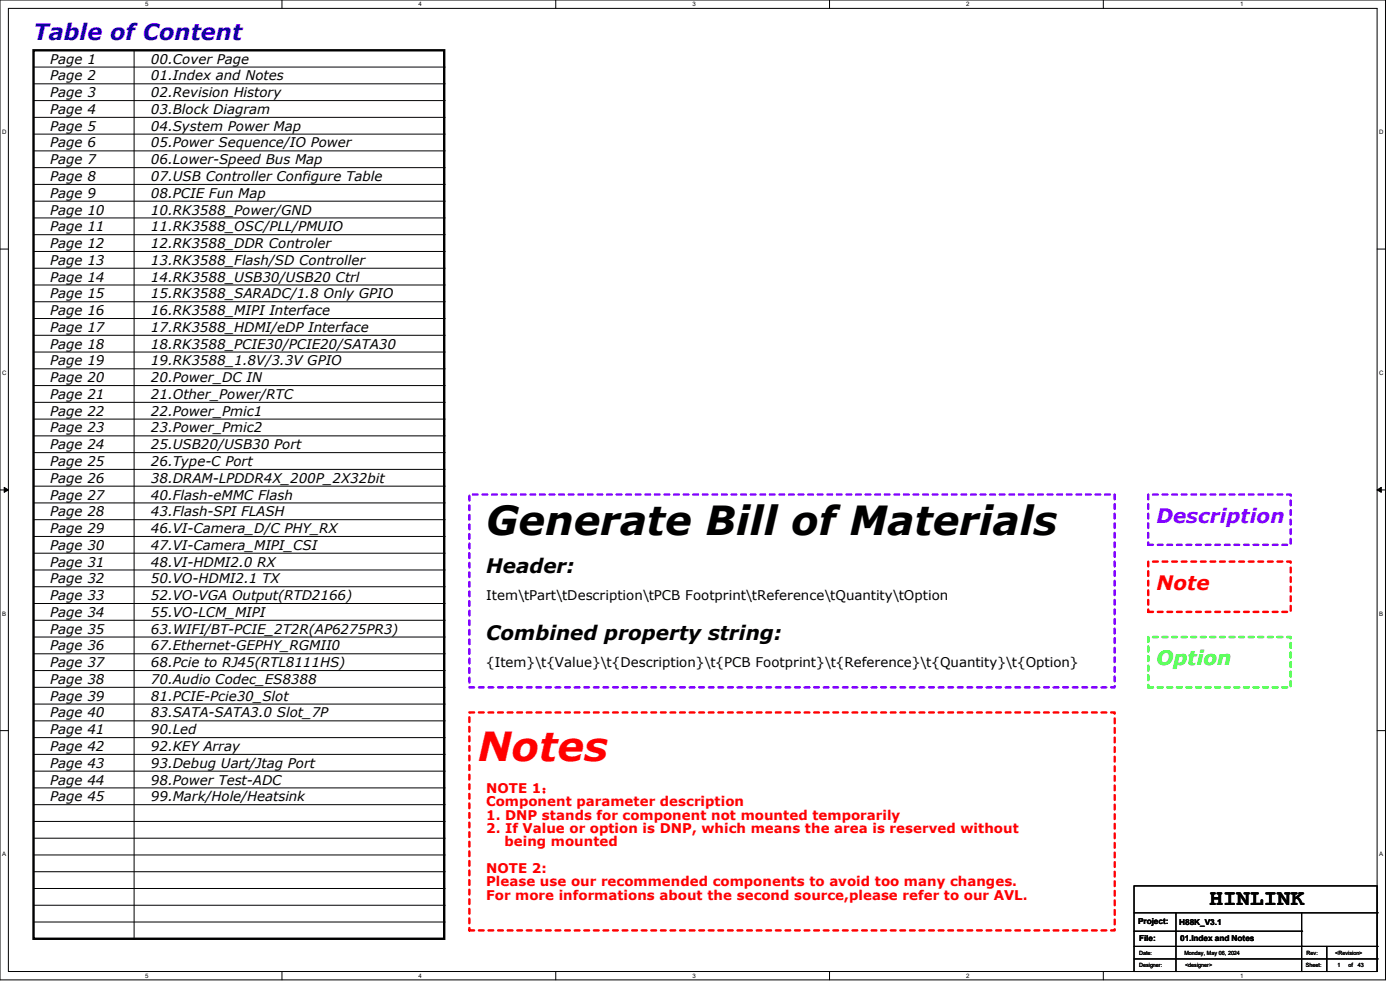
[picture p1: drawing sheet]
<svg xmlns="http://www.w3.org/2000/svg" width="297mm" height="210mm" viewBox="0 0 297 210" stroke-linecap="round" stroke-linejoin="round" font-family="sans-serif">
<defs><g id="words">
<text font-size="8.5" x="103.1" y="113.5">Generate Bill of Materials</text>
<text font-size="8.5" fill="#f00" x="101.3" y="161.5">Notes</text>
<text font-size="4.8" fill="#00f" x="7.1" y="8.4">Table of Content</text>
<text font-size="4.8" x="256.6" y="191.9">HINLINK</text>
<text font-size="4.2" fill="#7f00ff" x="245.4" y="110.9">Description</text>
<g font-size="4.2">
<text x="103.1" y="121.6">Header:</text>
<text x="103.1" y="135.8">Combined property string:</text>
</g>
<text font-size="4.2" fill="#f00" x="245.4" y="125.1">Note</text>
<text font-size="4.2" fill="#01ff00" x="245.4" y="141.1">Option</text>
<g font-size="2.8">
<text x="10.7" y="17.1">Page 2</text>
<text x="10.7" y="13.5">Page 1</text>
<text x="32" y="13.5">00.Cover Page</text>
<text x="32" y="17.1">01.Index and Notes</text>
<text x="10.7" y="20.6">Page 3</text>
<text x="32" y="20.6">02.Revision History</text>
<text x="10.7" y="24.2">Page 4</text>
<text x="10.7" y="27.7">Page 5</text>
<text x="32" y="24.2">03.Block Diagram</text>
<text x="32" y="27.7">04.System Power Map</text>
<text x="10.7" y="31.3">Page 6</text>
<text x="10.7" y="34.8">Page 7</text>
<text x="32" y="31.3">05.Power Sequence/IO Power</text>
<text x="32" y="34.8">06.Lower-Speed Bus Map</text>
<text x="10.7" y="38.4">Page 8</text>
<text x="10.7" y="42">Page 9</text>
<text x="32" y="42">08.PCIE Fun Map</text>
<text x="32" y="38.4">07.USB Controller Configure Table</text>
<text x="10.7" y="45.5">Page 10</text>
<text x="32" y="45.5">10.RK3588_Power/GND</text>
<text x="10.7" y="49.1">Page 11</text>
<text x="10.7" y="52.6">Page 12</text>
<text x="32" y="52.6">12.RK3588_DDR Controler</text>
<text x="32" y="49.1">11.RK3588_OSC/PLL/PMUIO</text>
<text x="10.7" y="56.2">Page 13</text>
<text x="10.7" y="59.7">Page 14</text>
<text x="32" y="56.2">13.RK3588_Flash/SD Controller</text>
<text x="32" y="59.7">14.RK3588_USB30/USB20 Ctrl</text>
<text x="10.7" y="63.3">Page 15</text>
<text x="32" y="63.3">15.RK3588_SARADC/1.8 Only GPIO</text>
<text x="10.7" y="66.8">Page 16</text>
<text x="10.7" y="70.4">Page 17</text>
<text x="32" y="66.8">16.RK3588_MIPI Interface</text>
<text x="32" y="70.4">17.RK3588_HDMI/eDP Interface</text>
<text x="10.7" y="74">Page 18</text>
<text x="10.7" y="77.5">Page 19</text>
<text x="32" y="74">18.RK3588_PCIE30/PCIE20/SATA30</text>
<text x="32" y="77.5">19.RK3588_1.8V/3.3V GPIO</text>
<text x="10.7" y="81.1">Page 20</text>
<text x="32" y="81.1">20.Power_DC IN</text>
<text x="10.7" y="84.6">Page 21</text>
<text x="10.7" y="88.2">Page 22</text>
<text x="32" y="84.6">21.Other_Power/RTC</text>
<text x="32" y="88.2">22.Power_Pmic1</text>
<text x="10.7" y="91.7">Page 23</text>
<text x="10.7" y="95.3">Page 24</text>
<text x="32" y="95.3">25.USB20/USB30 Port</text>
<text x="32" y="91.7">23.Power_Pmic2</text>
<text x="10.7" y="98.9">Page 25</text>
<text x="32" y="98.8">26.Type-C Port</text>
<text x="10.7" y="102.4">Page 26</text>
<text x="10.7" y="106">Page 27</text>
<text x="32" y="102.4">38.DRAM-LPDDR4X_200P_2X32bit</text>
<text x="32" y="106">40.Flash-eMMC Flash</text>
<text x="10.7" y="109.5">Page 28</text>
<text x="10.7" y="113.1">Page 29</text>
<text x="32" y="109.5">43.Flash-SPI FLASH</text>
<text x="32" y="113.1">46.VI-Camera_D/C PHY_RX</text>
<text x="10.7" y="116.6">Page 30</text>
<text x="32" y="116.6">47.VI-Camera_MIPI_CSI</text>
<text x="10.7" y="120.2">Page 31</text>
<text x="10.7" y="123.7">Page 32</text>
<text x="32" y="120.2">48.VI-HDMI2.0 RX</text>
<text x="32" y="123.7">50.VO-HDMI2.1 TX</text>
<text x="10.7" y="127.3">Page 33</text>
<text x="10.7" y="130.9">Page 34</text>
<text x="32" y="127.3">52.VO-VGA Output(RTD2166)</text>
<text x="32" y="130.9">55.VO-LCM_MIPI</text>
<text x="103.1" y="127.3">Item\tPart\tDescription\tPCB Footprint\tReference\tQuantity\tOption</text>
<text x="10.7" y="134.4">Page 35</text>
<text x="10.7" y="138">Page 36</text>
<text x="32" y="134.4">63.WIFI/BT-PCIE_2T2R(AP6275PR3)</text>
<text x="32" y="138">67.Ethernet-GEPHY_RGMII0</text>
<text x="10.7" y="141.5">Page 37</text>
<text x="32" y="141.5">68.Pcie to RJ45(RTL8111HS)</text>
<text x="103.1" y="141.5">{Item}\t{Value}\t{Description}\t{PCB Footprint}\t{Reference}\t{Quantity}\t{Option}</text>
<text x="10.7" y="145.1">Page 38</text>
<text x="10.7" y="148.6">Page 39</text>
<text x="32" y="145.1">70.Audio Codec_ES8388</text>
<text x="32" y="148.6">81.PCIE-Pcie30_Slot</text>
<text x="10.7" y="152.2">Page 40</text>
<text x="10.7" y="155.7">Page 41</text>
<text x="32" y="152.2">83.SATA-SATA3.0 Slot_7P</text>
<text x="32" y="155.7">90.Led</text>
<text x="10.7" y="159.3">Page 42</text>
<text x="32" y="159.3">92.KEY Array</text>
<text x="10.7" y="162.9">Page 43</text>
<text x="10.7" y="166.4">Page 44</text>
<text x="32" y="162.9">93.Debug Uart/Jtag Port</text>
<text x="32" y="166.4">98.Power Test-ADC</text>
<text x="10.7" y="170">Page 45</text>
<text x="32" y="170">99.Mark/Hole/Heatsink</text>
</g>
<g font-size="2.8" fill="#f00">
<text x="103.1" y="171">Component parameter description</text>
<text x="103.1" y="173.9">1. DNP stands for component not mounted temporarily</text>
<text x="103.1" y="168.2">NOTE 1：</text>
<text x="103.1" y="176.7">2. If Value or option is DNP, which means the area is reserved without</text>
<text x="107" y="179.5">being mounted</text>
<text x="103.1" y="185.2">NOTE 2:</text>
<text x="103.1" y="188">Please use our recommended components to avoid too many changes.</text>
<text x="103.1" y="190.9">For more informations about the second source,please refer to our AVL.</text>
</g>
<g font-size="1.7">
<text x="241.5" y="196">Project:</text>
<text x="250.1" y="196.1">H88K_V3.1</text>
<text x="241.6" y="199.5">File:</text>
<text x="250.4" y="199.7">01.Index and Notes</text>
</g>
<g font-size="1.3">
<text x="30.8" y="1.3">5</text>
<text x="88.8" y="1.3">4</text>
<text x="146.9" y="1.3">3</text>
<text x="205" y="1.3">2</text>
<text x="263.1" y="1.3">1</text>
<text x=".5" y="28.4">D</text>
<text x="292.6" y="28.4">D</text>
<text x=".5" y="79.5">C</text>
<text x="292.6" y="79.5">C</text>
<text x=".5" y="130.6">B</text>
<text x="292.6" y="130.6">B</text>
<text x=".5" y="181.7">A</text>
<text x="292.6" y="181.7">A</text>
<text x="30.8" y="207.4">5</text>
<text x="88.8" y="207.4">4</text>
<text x="146.9" y="207.4">3</text>
<text x="205" y="207.4">2</text>
<text x="263.1" y="207.4">1</text>
</g>
<g font-size="1.2">
<text x="241.6" y="202.6">Date:</text>
<text x="251.2" y="202.6">Monday, May 06, 2024</text>
<text x="277.2" y="202.6">Rev:</text>
<text x="283.3" y="202.6">&lt;Revision&gt;</text>
<text x="241.6" y="205.1">Designer:</text>
<text x="251.4" y="205.1">&lt;designer&gt;</text>
<text x="277" y="205.1">Sheet:</text>
<text x="283.8" y="205.1">1</text>
<text x="286" y="205.1">of</text>
<text x="288" y="205.1">43</text>
</g>
</g></defs>
<g fill="none" stroke="#000" stroke-width=".21">
<path d="M0 0h293.9v207.9h-293.9zM1.8 1.8h290.3v204.3h-290.3zM7.1 14.2h87.1M7.1 17.8h87.1M28.4 10.7v188.4M59.8 0v1.8M94.2 14.2h.1M94.2 17.8h.1M117.9 0v1.8M176 0v1.8M234.1 0v1.8M7.1 21.3h87.1"/>
<path d="M7.1 24.9h87.1M7.1 28.4h87.1M7.1 32h87.1M7.1 35.6h87.1M7.1 39.1h87.1M94.2 21.3h.1M94.2 24.9h.1M94.2 28.4h.1M94.2 32h.1M94.2 35.6h.1M94.2 39.1h.1M0 52.8h1.8"/>
<path d="M7.1 42.7h87.1M7.1 46.2h87.1M7.1 49.8h87.1M7.1 53.3h87.1M7.1 56.9h87.1M94.2 42.7h.1M94.2 46.2h.1M94.2 49.8h.1M94.2 53.3h.1M94.2 56.9h.1M292.1 52.8h1.8M7.1 60.5h87.1"/>
<path d="M7.1 64h87.1M7.1 67.6h87.1M7.1 71.1h87.1M7.1 74.7h87.1M7.1 78.2h87.1M94.2 60.5h.1M94.2 64h.1M94.2 67.6h.1M94.2 71.1h.1M94.2 74.7h.1M94.2 78.2h.1M7.1 81.8h87.1"/>
<path d="M7.1 85.3h87.1M7.1 88.9h87.1M7.1 92.5h87.1M7.1 96h87.1M7.1 99.6h87.1M94.2 81.8h.1M94.2 85.3h.1M94.2 88.9h.1M94.2 92.5h.1M94.2 96h.1M94.2 99.6h.1M0 103.9h1.8"/>
<path d="M.9 103.4l.9 .5-.9 .5zM7.1 103.1h87.1M7.1 106.7h87.1M7.1 110.2h87.1M7.1 113.8h87.1M7.1 117.3h87.1M94.2 103.1h.1M94.2 106.7h.1M94.2 110.2h.1M94.2 113.8h.1M94.2 117.3h.1M292.1 103.9l.9-.5v1z"/>
<path d="M292.1 103.9h1.8M7.1 120.9h87.1M7.1 124.5h87.1M7.1 128h87.1M7.1 131.6h87.1M7.1 135.1h87.1M7.1 138.7h87.1M94.2 120.9h.1M94.2 124.5h.1M94.2 128h.1M94.2 131.6h.1M94.2 135.1h.1"/>
<path d="M94.2 138.7h.1M0 155h1.8M7.1 142.2h87.1M7.1 145.8h87.1M7.1 149.4h87.1M7.1 152.9h87.1M7.1 156.5h87.1M94.2 142.2h.1M94.2 145.8h.1M94.2 149.4h.1M94.2 152.9h.1M94.2 156.5h.1"/>
<path d="M292.1 155h1.8M7.1 160h87.1M7.1 163.6h87.1M7.1 167.1h87.1M7.1 170.7h87.1M7.1 174.2h87.1M7.1 177.8h87.1M94.2 160h.1M94.2 163.6h.1M94.2 167.1h.1M94.2 170.7h.1M94.2 174.2h.1"/>
<path d="M94.2 177.8h.1M7.1 181.4h87.1M7.1 184.9h87.1M7.1 188.5h87.1M7.1 192h87.1M7.1 195.6h87.1M28.4 199.1h.1M94.2 181.4h.1M94.2 184.9h.1M94.2 188.5h.1M94.2 192h.1M94.2 195.6h.1"/>
<path d="M240.6 187.9h51.5v18.2h-51.5zM240.6 193.6h51.5M240.6 197.5h35.5M249.5 193.6v12.5M276.1 197.5h.1M276.1 193.6v12.5M292.1 193.6h.1M59.8 206.1v1.8M117.9 206.1v1.8M176 206.1v1.8M234.1 206.1v1.8M240.6 200.7h51.5"/>
<path d="M240.6 203.4h51.5M249.5 206.1h.1M276.1 206.1h.1M276.1 200.7h.1M281.5 206.1h.1M281.5 200.7v5.4M292.1 200.7h.1M292.1 203.4h.1"/>
</g>
<path d="M.9 103.4l.9 .5-.9 .5zM292.1 103.9l.9-.5v1z" fill="#000"/>
<path d="M243.6 119.1h30.2v10.7h-30.2zM99.6 151.1h136.9v46.3h-136.9z" fill="none" stroke="#f00" stroke-width=".51" stroke-dasharray="1 1"/>
<path d="M99.6 104.9h136.9v40.9h-136.9zM243.6 104.9h30.2v10.7h-30.2z" fill="none" stroke="#7f00ff" stroke-width=".51" stroke-dasharray="1 1"/>
<path d="M7.1 10.7h87.1v188.4h-87.1z" fill="none" stroke="#000" stroke-width=".51"/>
<path d="M243.6 135.1h30.2v10.7h-30.2z" fill="none" stroke="#01ff00" stroke-width=".51" stroke-dasharray="1 1"/>
<use href="#words"/>
</svg>
